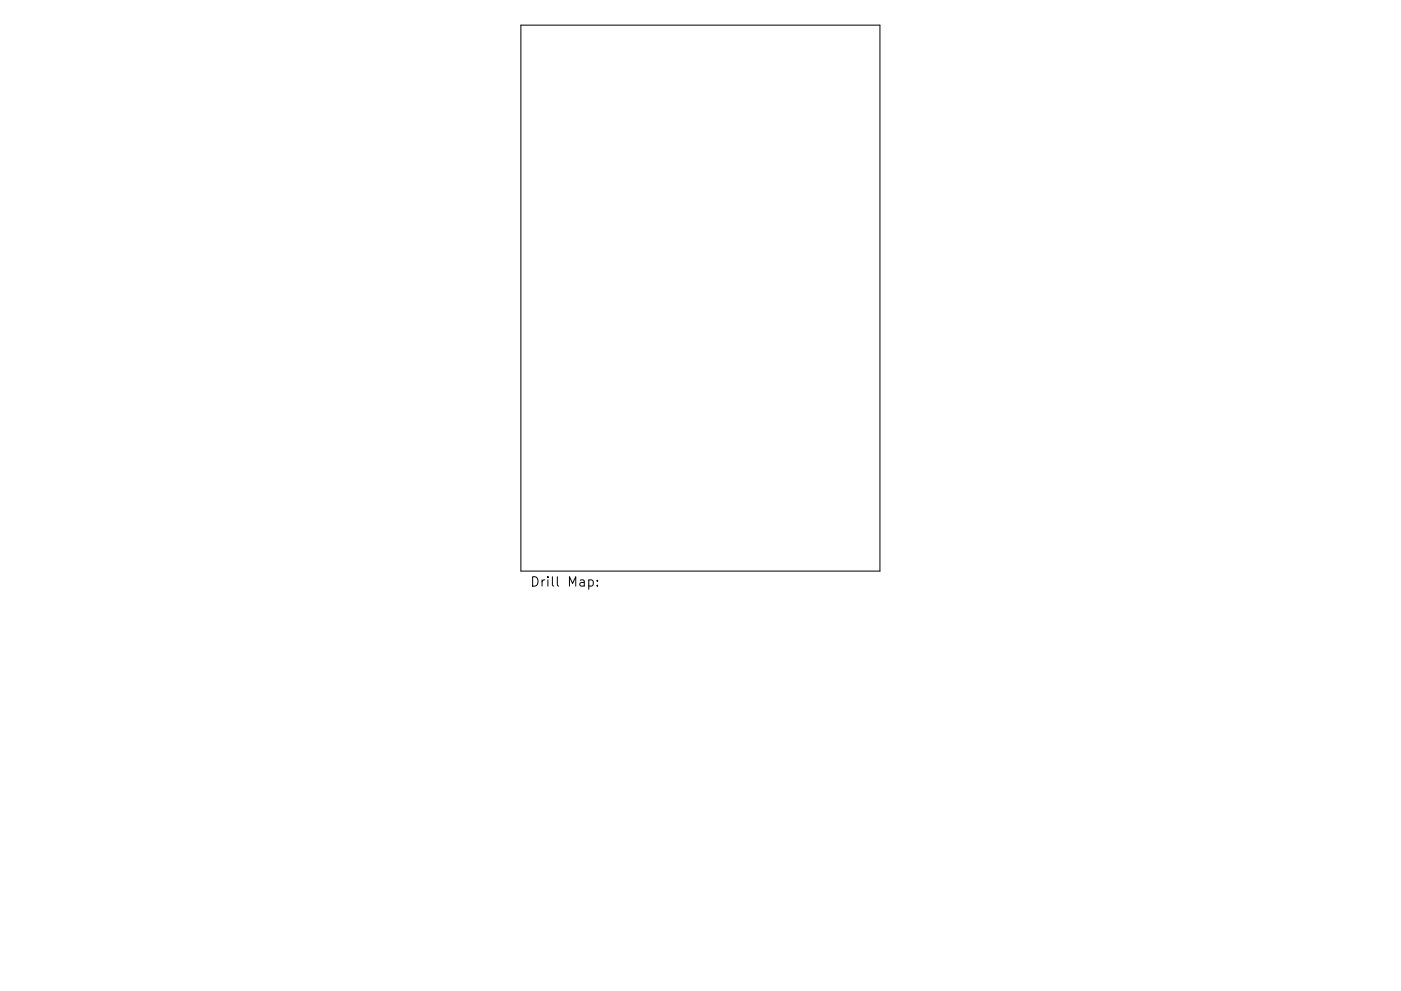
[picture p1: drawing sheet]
<svg xmlns="http://www.w3.org/2000/svg" width="297mm" height="210mm" viewBox="0 0 297 210" stroke-linecap="round" stroke-linejoin="round" font-family="sans-serif">
<defs><g id="words">
<text font-size="2.8" x="112.4" y="124.5">Drill Map:</text>
</g></defs>
<path d="M110.4 5.3h76.2v115.9h-76.2zM124.8 123.1l.6-.1 .4 .4v.6l-.2 .3h-.8M126.6 124.2v.2M126.6 123.1v.2" fill="none" stroke="#000" stroke-width=".21"/>
<use href="#words"/>
</svg>
